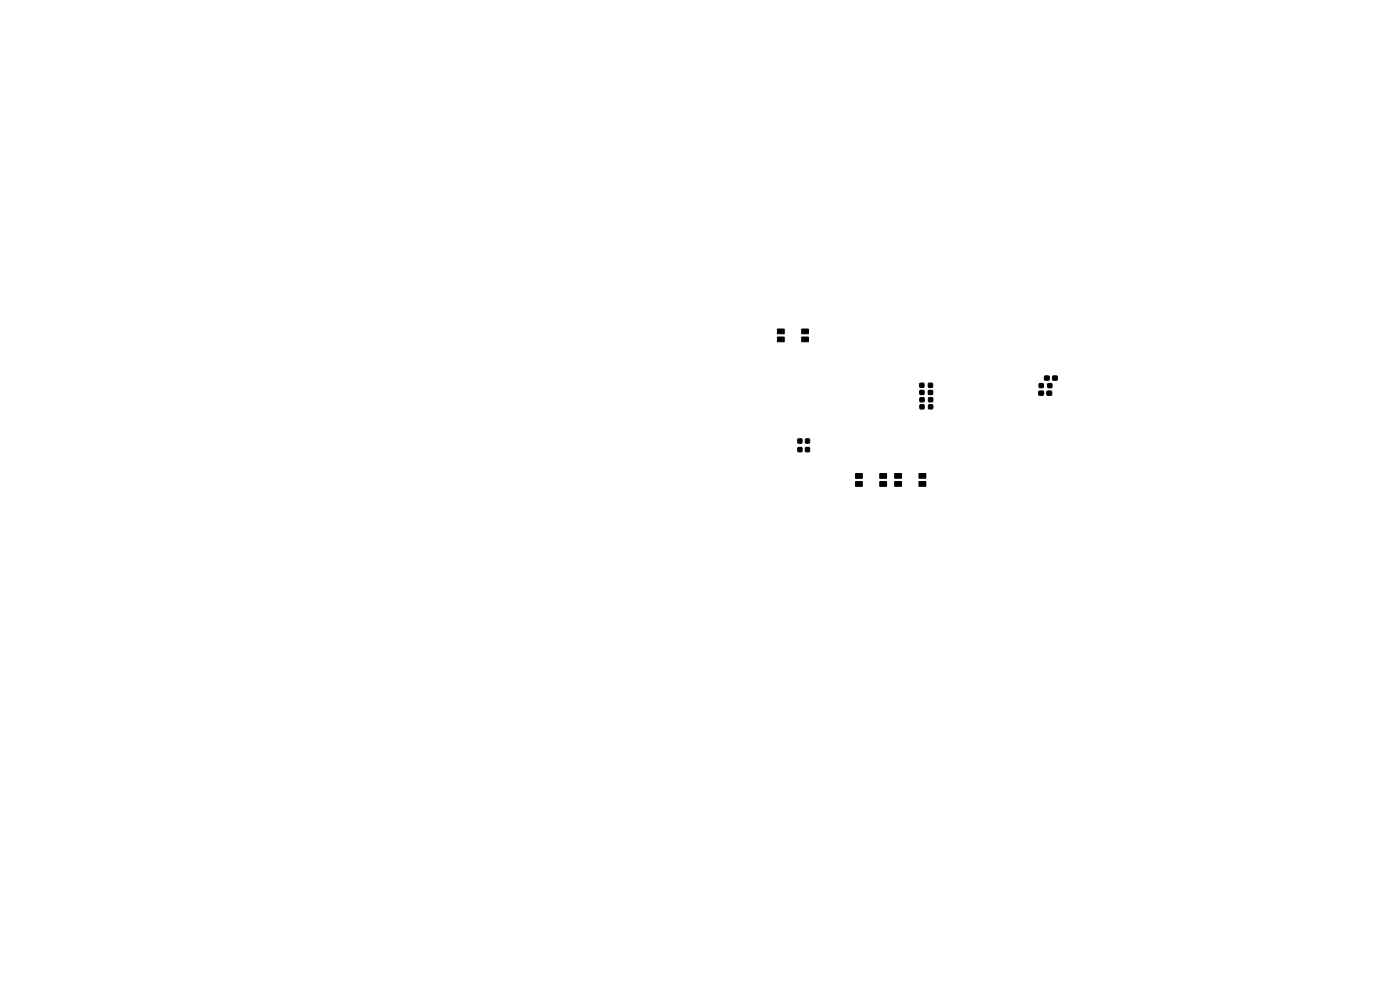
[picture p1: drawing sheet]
<svg xmlns="http://www.w3.org/2000/svg" width="297mm" height="210mm" viewBox="0 0 297 210" stroke-linecap="round" stroke-linejoin="round" font-family="sans-serif">
<g fill="#000" stroke="#000" stroke-width=".21">
<path d="M164.9 69.8h1.5v1h-1.5zM164.9 71.5h1.5v1h-1.5zM170.1 69.8h1.4v1h-1.4zM170.1 71.5h1.4v1h-1.4zM221.6 79.8h.9v.8h-.9zM223.3 79.8h1v.8h-1zM169.3 93.1h.8v.9h-.8zM169.3 95h.8v.8h-.8zM170.9 93.1h.8v.9h-.8zM170.9 95h.8v.8h-.8zM195.2 84.4h.8v.8h-.8zM195.2 85.9h.8v.8h-.8z"/>
<path d="M195.1 81.3h.9v.8h-.9zM195.2 82.8h.8v.9h-.8zM197 84.4h.8v.8h-.8zM197 85.9h.8v.8h-.8zM197 81.3h.8v.8h-.8zM197 82.8h.8v.9h-.8zM220.4 83h.9v.8h-.9zM220.5 81.4h.8v.8h-.8zM222.1 83h1v.8h-1zM222.3 81.4h.8v.8h-.8zM181.5 102.2h1.4v1h-1.4zM181.5 100.5h1.4v1h-1.4z"/>
<path d="M186.6 102.2h1.5v1h-1.5zM186.6 100.5h1.5v1h-1.5zM189.8 102.1h1.5v1h-1.5zM189.8 100.4h1.5v1h-1.5zM195 102.1h1.4v1h-1.4zM195 100.4h1.4v1h-1.4z"/>
</g>
</svg>
